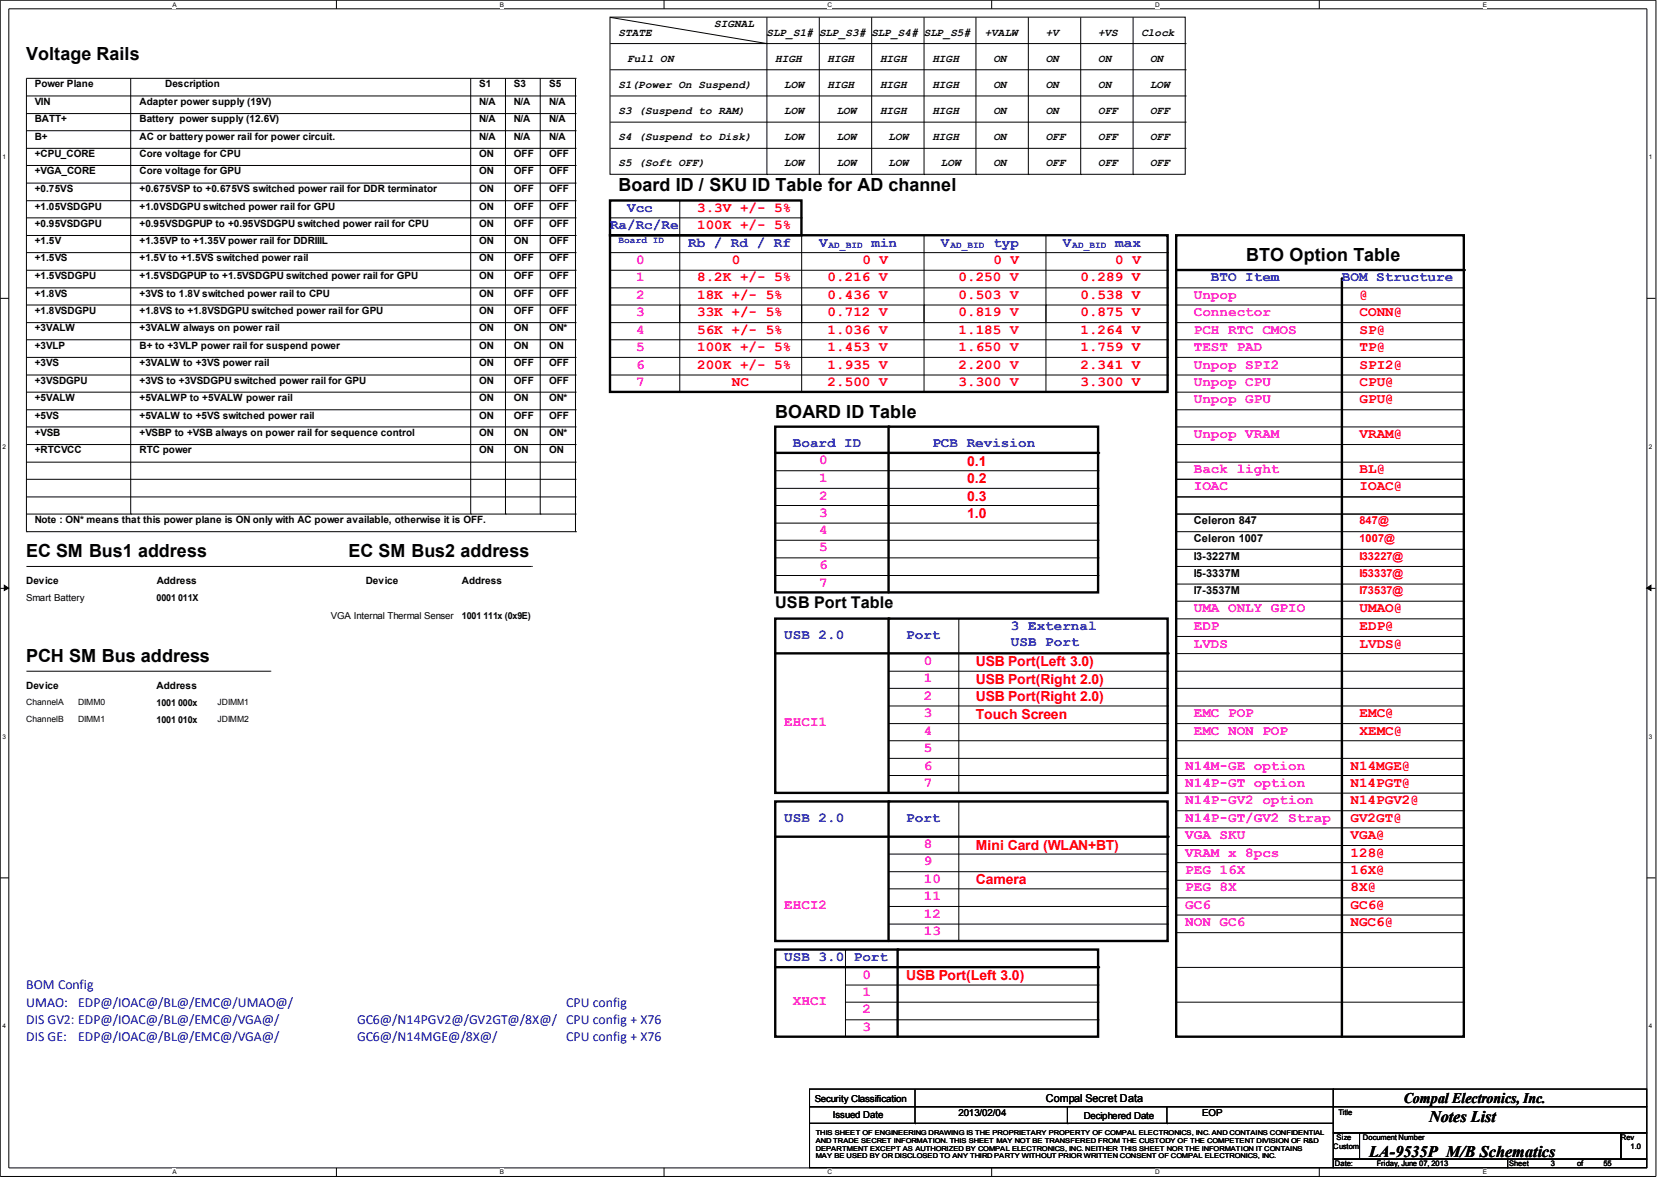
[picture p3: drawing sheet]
<svg xmlns="http://www.w3.org/2000/svg" width="297mm" height="210mm" viewBox="0 0 297 210" stroke-linecap="round" stroke-linejoin="round" font-family="sans-serif">
<defs><g id="words">
<g font-size="3.2">
<text x="4.7" y="10.8">Voltage Rails</text>
<text x="110" y="34">Board ID / SKU ID Table for AD channel</text>
<text x="221.6" y="46.4">BTO Option Table</text>
<text x="137.8" y="74.3">BOARD ID Table</text>
<text x="4.7" y="99.1">EC SM Bus1 address</text>
<text x="62" y="99.1">EC SM Bus2 address</text>
<text x="4.7" y="117.7">PCH SM Bus address</text>
</g>
<g font-size="2.9">
<text x="137.8" y="108">USB Port Table</text>
<text x="254.1" y="199.5">Notes List</text>
<text x="243.4" y="205.7">LA-9535P M/B Schematics</text>
</g>
<text font-size="2.6" x="249.6" y="196.1">Compal Electronics, Inc.</text>
<g font-size="2.5" fill="#00f">
<text x="108.5" y="40.7">Ra/Rc/Re</text>
<text x="111.5" y="37.7">Vcc</text>
<text x="122.3" y="43.9">Rb / Rd / Rf</text>
<text x="145.6" y="43.9">V</text>
<text x="154.9" y="43.9">min</text>
<text x="167.3" y="43.9">V</text>
<text x="176.6" y="43.9">typ</text>
<text x="189" y="43.9">V</text>
<text x="198.3" y="43.9">max</text>
<text x="215.3" y="50">BTO Item</text>
<text x="238.6" y="50">BOM Structure</text>
<text x="141" y="79.5">Board ID</text>
<text x="165.8" y="79.5">PCB Revision</text>
<text x="139.4" y="113.5">USB 2.0</text>
<text x="161.1" y="113.5">Port</text>
<text x="179.8" y="112">3 External</text>
<text x="179.8" y="114.8">USB Port</text>
<text x="139.4" y="146.1">USB 2.0</text>
<text x="161.1" y="146.1">Port</text>
<text x="139.4" y="170.9">USB 3.0</text>
<text x="151.8" y="170.9">Port</text>
<text x="4.7" y="179">UMAO:</text>
<text x="4.7" y="175.9">BOM Config</text>
<text x="13.9" y="179">EDP@/IOAC@/BL@/EMC@/UMAO@/</text>
<text x="100.7" y="179">CPU config</text>
<text x="4.7" y="182.1">DIS GV2: EDP@/IOAC@/BL@/EMC@/VGA@/</text>
<text x="4.7" y="185.2">DIS GE:</text>
<text x="13.9" y="185.2">EDP@/IOAC@/BL@/EMC@/VGA@/</text>
<text x="63.5" y="182.1">GC6@/N14PGV2@/GV2GT@/8X@/ CPU config + X76</text>
<text x="63.5" y="185.2">GC6@/N14MGE@/8X@/</text>
<text x="100.7" y="185.2">CPU config + X76</text>
</g>
<g font-size="2.5" fill="#f00">
<text x="124" y="37.7">3.3V +/- 5%</text>
<text x="124" y="40.7">100K +/- 5%</text>
<text x="130.1" y="46.9">0</text>
<text x="153.3" y="46.9">0 V</text>
<text x="176.6" y="46.9">0 V</text>
<text x="198.3" y="46.9">0 V</text>
<text x="124" y="50">8.2K +/- 5%</text>
<text x="124" y="53.2">18K +/- 5%</text>
<text x="147.2" y="50">0.216 V</text>
<text x="147.2" y="53.2">0.436 V</text>
<text x="170.4" y="53.2">0.503 V</text>
<text x="170.4" y="50">0.250 V</text>
<text x="192.1" y="50">0.289 V</text>
<text x="192.1" y="53.2">0.538 V</text>
<text x="241.7" y="53.2">@</text>
<text x="124" y="56.2">33K +/- 5%</text>
<text x="124" y="59.4">56K +/- 5%</text>
<text x="147.2" y="56.2">0.712 V</text>
<text x="147.2" y="59.4">1.036 V</text>
<text x="170.4" y="56.2">0.819 V</text>
<text x="170.4" y="59.4">1.185 V</text>
<text x="192.1" y="59.4">1.264 V</text>
<text x="192.1" y="56.2">0.875 V</text>
<text x="241.7" y="56.2">CONN@</text>
<text x="241.7" y="59.4">SP@</text>
<text x="124" y="62.4">100K +/- 5%</text>
<text x="124" y="65.5">200K +/- 5%</text>
<text x="147.2" y="62.4">1.453 V</text>
<text x="147.2" y="65.5">1.935 V</text>
<text x="170.4" y="65.5">2.200 V</text>
<text x="170.4" y="62.4">1.650 V</text>
<text x="192.1" y="62.4">1.759 V</text>
<text x="192.1" y="65.5">2.341 V</text>
<text x="241.7" y="62.4">TP@</text>
<text x="241.7" y="65.5">SPI2@</text>
<text x="130.1" y="68.7">NC</text>
<text x="147.2" y="68.7">2.500 V</text>
<text x="170.4" y="68.7">3.300 V</text>
<text x="192.1" y="68.7">3.300 V</text>
<text x="241.7" y="68.7">CPU@</text>
<text x="241.7" y="71.7">GPU@</text>
<text x="241.7" y="77.9">VRAM@</text>
<text x="172" y="82.8">0.1</text>
<text x="172" y="85.9">0.2</text>
<text x="172" y="89.1">0.3</text>
<text x="241.7" y="87.2">IOAC@</text>
<text x="241.7" y="84.2">BL@</text>
<text x="172" y="92.1">1.0</text>
<text x="241.7" y="108.9">UMAO@</text>
<text x="241.7" y="112">EDP@</text>
<text x="173.5" y="118.4">USB Port(Left 3.0)</text>
<text x="241.7" y="115.1">LVDS@</text>
<text x="173.5" y="121.6">USB Port(Right 2.0)</text>
<text x="173.5" y="124.6">USB Port(Right 2.0)</text>
<text x="173.5" y="127.8">Touch Screen</text>
<text x="241.7" y="130.6">XEMC@</text>
<text x="241.7" y="127.5">EMC@</text>
<text x="240.1" y="136.8">N14MGE@</text>
<text x="240.1" y="143">N14PGV2@</text>
<text x="240.1" y="139.9">N14PGT@</text>
<text x="240.1" y="146.1">GV2GT@</text>
<text x="240.1" y="149.2">VGA@</text>
<text x="173.5" y="151">Mini Card (WLAN+BT)</text>
<text x="240.1" y="152.3">128@</text>
<text x="240.1" y="155.4">16X@</text>
<text x="173.5" y="157.2">Camera</text>
<text x="240.1" y="161.6">GC6@</text>
<text x="240.1" y="158.5">8X@</text>
<text x="240.1" y="164.7">NGC6@</text>
<text x="161.1" y="174.2">USB Port(Left 3.0)</text>
</g>
<g font-size="2.5" fill="#f0f">
<text x="113.1" y="46.9">0</text>
<text x="113.1" y="50">1</text>
<text x="113.1" y="53.2">2</text>
<text x="212.3" y="53.2">Unpop</text>
<text x="113.1" y="56.2">3</text>
<text x="113.1" y="59.4">4</text>
<text x="212.3" y="56.2">Connector</text>
<text x="212.3" y="59.4">PCH RTC CMOS</text>
<text x="113.1" y="62.4">5</text>
<text x="113.1" y="65.5">6</text>
<text x="212.3" y="62.4">TEST PAD</text>
<text x="212.3" y="65.5">Unpop SPI2</text>
<text x="113.1" y="68.7">7</text>
<text x="212.3" y="68.7">Unpop CPU</text>
<text x="212.3" y="71.7">Unpop GPU</text>
<text x="212.3" y="77.9">Unpop VRAM</text>
<text x="145.6" y="82.5">0</text>
<text x="145.6" y="85.7">1</text>
<text x="145.6" y="88.8">2</text>
<text x="212.3" y="87.2">IOAC</text>
<text x="212.3" y="84.2">Back light</text>
<text x="145.6" y="91.9">3</text>
<text x="145.6" y="95">4</text>
<text x="145.6" y="98">5</text>
<text x="145.6" y="101.2">6</text>
<text x="145.6" y="104.3">7</text>
<text x="212.3" y="108.9">UMA ONLY GPIO</text>
<text x="212.3" y="112">EDP</text>
<text x="164.3" y="118.2">0</text>
<text x="212.3" y="115.1">LVDS</text>
<text x="164.3" y="121.3">1</text>
<text x="164.3" y="124.4">2</text>
<text x="139.4" y="129">EHCI1</text>
<text x="164.3" y="127.5">3</text>
<text x="164.3" y="130.6">4</text>
<text x="212.3" y="130.6">EMC NON POP</text>
<text x="212.3" y="127.5">EMC POP</text>
<text x="164.3" y="133.7">5</text>
<text x="164.3" y="136.8">6</text>
<text x="210.7" y="136.8">N14M-GE option</text>
<text x="164.3" y="139.9">7</text>
<text x="210.7" y="143">N14P-GV2 option</text>
<text x="210.7" y="139.9">N14P-GT option</text>
<text x="210.7" y="146.1">N14P-GT/GV2 Strap</text>
<text x="210.7" y="149.2">VGA SKU</text>
<text x="164.3" y="150.8">8</text>
<text x="164.3" y="153.8">9</text>
<text x="210.7" y="152.3">VRAM x 8pcs</text>
<text x="210.7" y="155.4">PEG 16X</text>
<text x="139.4" y="161.6">EHCI2</text>
<text x="164.3" y="157">10</text>
<text x="164.3" y="160">11</text>
<text x="210.7" y="161.6">GC6</text>
<text x="210.7" y="158.5">PEG 8X</text>
<text x="164.3" y="163.2">12</text>
<text x="164.3" y="166.3">13</text>
<text x="210.7" y="164.7">NON GC6</text>
<text x="153.3" y="174">0</text>
<text x="141" y="178.6">XHCI</text>
<text x="153.3" y="177.1">1</text>
<text x="153.3" y="180.2">2</text>
<text x="153.3" y="183.3">3</text>
</g>
<g font-size="1.9">
<text x="127" y="4.7">SIGNAL</text>
<text x="110" y="6.4">STATE</text>
<text x="111.5" y="11">Full ON</text>
<text x="136.3" y="6.3">SLP_S1# SLP_S3# SLP_S4# SLP_S5#</text>
<text x="137.8" y="11">HIGH</text>
<text x="147.2" y="11">HIGH</text>
<text x="156.5" y="11">HIGH</text>
<text x="165.8" y="11">HIGH</text>
<text x="175.1" y="6.3">+VALW</text>
<text x="176.6" y="11">ON</text>
<text x="185.9" y="6.3">+V</text>
<text x="185.9" y="11">ON</text>
<text x="195.2" y="6.3">+VS</text>
<text x="195.2" y="11">ON</text>
<text x="202.9" y="6.3">Clock</text>
<text x="204.5" y="11">ON</text>
<text x="110" y="15.6">S1(Power On Suspend)</text>
<text x="139.4" y="15.6">LOW</text>
<text x="147.2" y="15.6">HIGH</text>
<text x="156.5" y="15.6">HIGH</text>
<text x="165.8" y="15.6">HIGH</text>
<text x="176.6" y="15.6">ON</text>
<text x="185.9" y="15.6">ON</text>
<text x="195.2" y="15.6">ON</text>
<text x="204.5" y="15.6">LOW</text>
<text x="110" y="20.2">S3 (Suspend to RAM)</text>
<text x="139.4" y="20.2">LOW</text>
<text x="148.8" y="20.2">LOW</text>
<text x="156.5" y="20.2">HIGH</text>
<text x="165.8" y="20.2">HIGH</text>
<text x="176.6" y="20.2">ON</text>
<text x="185.9" y="20.2">ON</text>
<text x="195.2" y="20.2">OFF</text>
<text x="204.5" y="20.2">OFF</text>
<text x="110" y="24.9">S4 (Suspend to Disk)</text>
<text x="110" y="29.5">S5 (Soft OFF)</text>
<text x="139.4" y="29.5">LOW</text>
<text x="139.4" y="24.9">LOW</text>
<text x="148.8" y="29.5">LOW</text>
<text x="148.8" y="24.9">LOW</text>
<text x="158" y="29.5">LOW</text>
<text x="158" y="24.9">LOW</text>
<text x="165.8" y="24.9">HIGH</text>
<text x="167.3" y="29.5">LOW</text>
<text x="176.6" y="24.9">ON</text>
<text x="176.6" y="29.5">ON</text>
<text x="185.9" y="24.9">OFF</text>
<text x="185.9" y="29.5">OFF</text>
<text x="195.2" y="24.9">OFF</text>
<text x="195.2" y="29.5">OFF</text>
<text x="204.5" y="24.9">OFF</text>
<text x="204.5" y="29.5">OFF</text>
<text x="212.3" y="93.2">Celeron 847</text>
<text x="212.3" y="99.5">I3-3227M</text>
<text x="212.3" y="96.4">Celeron 1007</text>
<text x="212.3" y="102.5">I5-3337M</text>
<text x="212.3" y="105.7">I7-3537M</text>
<text x="185.9" y="195.9">Compal Secret Data</text>
</g>
<g font-size="1.9" fill="#f00">
<text x="241.7" y="93.2">847@</text>
<text x="241.7" y="99.5">I33227@</text>
<text x="241.7" y="96.4">1007@</text>
<text x="241.7" y="102.5">I53337@</text>
<text x="241.7" y="105.7">I73537@</text>
</g>
<g font-size="1.8">
<text x="6.2" y="15.5">Power Plane</text>
<text x="29.4" y="15.5">Description</text>
<text x="85.2" y="15.5">S1</text>
<text x="91.4" y="15.5">S3</text>
<text x="97.6" y="15.5">S5</text>
<text x="6.2" y="18.6">VIN</text>
<text x="6.2" y="21.8">BATT+</text>
<text x="24.8" y="18.6">Adapter power supply (19V)</text>
<text x="24.8" y="21.8">Battery power supply (12.6V)</text>
<text x="85.2" y="21.8">N/A</text>
<text x="85.2" y="18.6">N/A</text>
<text x="91.4" y="21.8">N/A</text>
<text x="91.4" y="18.6">N/A</text>
<text x="97.6" y="21.8">N/A</text>
<text x="97.6" y="18.6">N/A</text>
<text x="6.2" y="27.9">+CPU_CORE</text>
<text x="6.2" y="24.8">B+</text>
<text x="24.8" y="24.8">AC or battery power rail for power circuit.</text>
<text x="24.8" y="27.9">Core voltage for CPU</text>
<text x="85.2" y="24.8">N/A</text>
<text x="85.2" y="27.9">ON</text>
<text x="91.4" y="24.8">N/A</text>
<text x="91.4" y="27.9">OFF</text>
<text x="97.6" y="24.8">N/A</text>
<text x="97.6" y="27.9">OFF</text>
<text x="6.2" y="31">+VGA_CORE</text>
<text x="6.2" y="34.1">+0.75VS</text>
<text x="24.8" y="31">Core voltage for GPU</text>
<text x="24.8" y="34.1">+0.675VSP to +0.675VS switched power rail for DDR terminator</text>
<text x="85.2" y="31">ON</text>
<text x="85.2" y="34.1">ON</text>
<text x="91.4" y="31">OFF</text>
<text x="91.4" y="34.1">OFF</text>
<text x="97.6" y="31">OFF</text>
<text x="97.6" y="34.1">OFF</text>
<text x="6.2" y="40.3">+0.95VSDGPU</text>
<text x="6.2" y="37.3">+1.05VSDGPU</text>
<text x="24.8" y="40.3">+0.95VSDGPUP to +0.95VSDGPU switched power rail for CPU</text>
<text x="24.8" y="37.3">+1.0VSDGPU switched power rail for GPU</text>
<text x="85.2" y="37.3">ON</text>
<text x="85.2" y="40.3">ON</text>
<text x="91.4" y="37.3">OFF</text>
<text x="91.4" y="40.3">OFF</text>
<text x="97.6" y="37.3">OFF</text>
<text x="97.6" y="40.3">OFF</text>
<text x="6.2" y="46.5">+1.5VS</text>
<text x="6.2" y="43.4">+1.5V</text>
<text x="24.8" y="46.5">+1.5V to +1.5VS switched power rail</text>
<text x="24.8" y="43.4">+1.35VP to +1.35V power rail for DDRIIIL</text>
<text x="85.2" y="46.5">ON</text>
<text x="85.2" y="43.4">ON</text>
<text x="91.4" y="46.5">OFF</text>
<text x="91.4" y="43.4">ON</text>
<text x="97.6" y="46.5">OFF</text>
<text x="97.6" y="43.4">OFF</text>
<text x="6.2" y="52.8">+1.8VS</text>
<text x="6.2" y="49.6">+1.5VSDGPU</text>
<text x="24.8" y="52.8">+3VS to 1.8V switched power rail to CPU</text>
<text x="24.8" y="49.6">+1.5VSDGPUP to +1.5VSDGPU switched power rail for GPU</text>
<text x="85.2" y="49.6">ON</text>
<text x="85.2" y="52.8">ON</text>
<text x="91.4" y="52.8">OFF</text>
<text x="91.4" y="49.6">OFF</text>
<text x="97.6" y="49.6">OFF</text>
<text x="97.6" y="52.8">OFF</text>
<text x="6.2" y="55.8">+1.8VSDGPU</text>
<text x="6.2" y="58.9">+3VALW</text>
<text x="24.8" y="55.8">+1.8VS to +1.8VSDGPU switched power rail for GPU</text>
<text x="24.8" y="58.9">+3VALW always on power rail</text>
<text x="85.2" y="55.8">ON</text>
<text x="85.2" y="58.9">ON</text>
<text x="91.4" y="55.8">OFF</text>
<text x="91.4" y="58.9">ON</text>
<text x="97.6" y="55.8">OFF</text>
<text x="97.6" y="58.9">ON*</text>
<text x="6.2" y="65.1">+3VS</text>
<text x="6.2" y="62">+3VLP</text>
<text x="24.8" y="62">B+ to +3VLP power rail for suspend power</text>
<text x="24.8" y="65.1">+3VALW to +3VS power rail</text>
<text x="85.2" y="62">ON</text>
<text x="85.2" y="65.1">ON</text>
<text x="91.4" y="62">ON</text>
<text x="91.4" y="65.1">OFF</text>
<text x="97.6" y="65.1">OFF</text>
<text x="97.6" y="62">ON</text>
<text x="6.2" y="71.3">+5VALW</text>
<text x="6.2" y="68.2">+3VSDGPU</text>
<text x="24.8" y="68.2">+3VS to +3VSDGPU switched power rail for GPU</text>
<text x="24.8" y="71.3">+5VALWP to +5VALW power rail</text>
<text x="85.2" y="68.2">ON</text>
<text x="85.2" y="71.3">ON</text>
<text x="91.4" y="68.2">OFF</text>
<text x="91.4" y="71.3">ON</text>
<text x="97.6" y="68.2">OFF</text>
<text x="97.6" y="71.3">ON*</text>
<text x="6.2" y="77.5">+VSB</text>
<text x="6.2" y="74.4">+5VS</text>
<text x="24.8" y="77.5">+VSBP to +VSB always on power rail for sequence control</text>
<text x="24.8" y="74.4">+5VALW to +5VS switched power rail</text>
<text x="85.2" y="77.5">ON</text>
<text x="85.2" y="74.4">ON</text>
<text x="91.4" y="77.5">ON</text>
<text x="91.4" y="74.4">OFF</text>
<text x="97.6" y="77.5">ON*</text>
<text x="97.6" y="74.4">OFF</text>
<text x="6.2" y="80.6">+RTCVCC</text>
<text x="24.8" y="80.6">RTC power</text>
<text x="85.2" y="80.6">ON</text>
<text x="91.4" y="80.6">ON</text>
<text x="97.6" y="80.6">ON</text>
<text x="6.2" y="93">Note : ON* means that this power plane is ON only with AC power available, otherwise it is OFF.</text>
<text x="4.7" y="103.9">Device</text>
<text x="27.9" y="103.9">Address</text>
<text x="65" y="103.9">Device</text>
<text x="82.1" y="103.9">Address</text>
<text x="4.7" y="122.4">Device</text>
<text x="27.9" y="122.4">Address</text>
</g>
<g font-size="1.7" fill="#00f">
<text x="110" y="43.3">Board ID</text>
<text x="147.3" y="44">AD_BID</text>
<text x="169" y="44">AD_BID</text>
<text x="190.7" y="44">AD_BID</text>
</g>
<g font-size="1.7">
<text x="4.7" y="106.9">Smart Battery</text>
<text x="27.9" y="106.9">0001 011X</text>
<text x="58.8" y="110.1">VGA Internal Thermal Senser</text>
<text x="82.1" y="110.1">1001 111x (0x9E)</text>
<text x="27.9" y="125.6">1001 000x</text>
<text x="27.9" y="128.6">1001 010x</text>
<text x="144.9" y="195.9">Security Classification</text>
<text x="148.1" y="198.8">Issued Date</text>
<text x="170.4" y="198.4">2013/02/04</text>
<text x="192.7" y="199">Deciphered Date</text>
<text x="213.8" y="198.4">EOP</text>
</g>
<g font-size="1.5">
<text x="4.7" y="125.4">ChannelA</text>
<text x="13.9" y="125.4">DIMM0</text>
<text x="38.7" y="125.4">JDIMM1</text>
<text x="4.7" y="128.4">ChannelB</text>
<text x="13.9" y="128.4">DIMM1</text>
<text x="38.7" y="128.4">JDIMM2</text>
</g>
<g font-size="1.4">
<text x="237.7" y="202.7">Size</text>
<text x="238" y="198.2">Title</text>
<text x="242.3" y="202.7">Document Number</text>
<text x="288.2" y="202.7">Rev</text>
<text x="237.1" y="204.2">Custom</text>
<text x="237.3" y="207.3">Date:</text>
<text x="244.8" y="207.3">Friday, June 07, 2013</text>
<text x="268.3" y="207.3">Sheet</text>
<text x="275.8" y="207.3">3</text>
<text x="280.4" y="207.3">of</text>
<text x="285.1" y="207.3">55</text>
<text x="289.9" y="204.2">1.0</text>
</g>
<g font-size="1.2">
<text x="145" y="201.8">THIS SHEET OF ENGINEERING DRAWING IS THE PROPRIETARY PROPERTY OF COMPAL ELECTRONICS, INC. AND CONTAINS CONFIDENTIAL</text>
<text x="145" y="203.2">AND TRADE SECRET INFORMATION. THIS SHEET MAY NOT BE TRANSFERED FROM THE CUSTODY OF THE COMPETENT DIVISION OF R&amp;D</text>
<text x="145" y="204.6">DEPARTMENT EXCEPT AS AUTHORIZED BY COMPAL ELECTRONICS, INC. NEITHER THIS SHEET NOR THE INFORMATION IT CONTAINS</text>
<text x="145" y="205.9">MAY BE USED BY OR DISCLOSED TO ANY THIRD PARTY WITHOUT PRIOR WRITTEN CONSENT OF COMPAL ELECTRONICS, INC.</text>
</g>
<g font-size="1.1">
<text x="30.6" y="1.2">A</text>
<text x="88.9" y="1.2">B</text>
<text x="147.1" y="1.2">C</text>
<text x="205.4" y="1.2">D</text>
<text x="263.6" y="1.2">E</text>
<text x=".4" y="28.3">1</text>
<text x="293.2" y="28.3">1</text>
<text x=".4" y="79.8">2</text>
<text x="293.2" y="79.8">2</text>
<text x=".4" y="131.3">3</text>
<text x="293.2" y="131.3">3</text>
<text x=".4" y="182.8">4</text>
<text x="293.2" y="182.8">4</text>
<text x="30.6" y="208.8">A</text>
<text x="88.9" y="208.8">B</text>
<text x="147.1" y="208.8">C</text>
<text x="205.4" y="208.8">D</text>
<text x="263.6" y="208.8">E</text>
</g>
</g></defs>
<path d="M0 0h294.4v209.2h-294.4zM1.6 1.6h291.2v206h-291.2z" fill="none" stroke="#000" stroke-width=".18"/>
<g fill="#fff">
<path d="M30.6 .2h.6v1.2h-.6z"/>
<path d="M30.6 207.8h.6v1.2h-.6z"/>
</g>
<path d="M59.8 0v1.6M59.8 207.6v1.6" fill="none" stroke="#000" stroke-width=".18"/>
<g fill="#fff">
<path d="M88.9 .2h.7v1.2h-.7z"/>
<path d="M88.9 207.8h.7v1.2h-.7z"/>
</g>
<path d="M118.1 0v1.6M118.1 207.6v1.6" fill="none" stroke="#000" stroke-width=".18"/>
<g fill="#fff">
<path d="M147.2 .2h.7v1.2h-.7z"/>
<path d="M147.2 207.8h.7v1.2h-.7z"/>
</g>
<path d="M176.3 0v1.6M176.3 207.6v1.6" fill="none" stroke="#000" stroke-width=".18"/>
<g fill="#fff">
<path d="M205.4 .2h.8v1.2h-.8z"/>
<path d="M205.4 207.8h.8v1.2h-.8z"/>
</g>
<path d="M234.6 0v1.6M234.6 207.6v1.6" fill="none" stroke="#000" stroke-width=".18"/>
<g fill="#fff">
<path d="M263.7 .2h.6v1.2h-.6z"/>
<path d="M263.7 207.8h.6v1.2h-.6z"/>
<path d="M.4 27.3h.6v1.2h-.6z"/>
<path d="M293.2 27.3h.6v1.2h-.6z"/>
<path d="M.4 78.7h.6v1.3h-.6z"/>
<path d="M293.2 78.7h.6v1.3h-.6z"/>
</g>
<path d="M0 53h1.6M292.8 53h1.5" fill="none" stroke="#000" stroke-width=".18"/>
<g fill="#fff">
<path d="M.4 130.3h.6v1.3h-.6z"/>
<path d="M293.2 130.3h.6v1.3h-.6z"/>
</g>
<path d="M0 104.6h1.6M292.8 104.6h1.5" fill="none" stroke="#000" stroke-width=".18"/>
<path d="M.8 104.1l.7 .5-.7 .4zM292.8 104.6l.7-.5v.9z" fill="#000" stroke="#000" stroke-width=".18"/>
<g fill="#fff">
<path d="M.4 181.8h.6v1.2h-.6z"/>
<path d="M293.2 181.8h.6v1.2h-.6z"/>
</g>
<g fill="none" stroke="#000" stroke-width=".18">
<path d="M4.7 17.1h97.6M23.2 13.9v77.5M83.7 13.9v77.5M89.9 13.9v77.5M96.1 13.9v77.5M102.3 17.1h.1M102.3 13.9h.1M102.3 13.9h-97.6v80.6M102.3 13.9v80.6M108.5 3h102.2v28h-102.2zM108.5 7.7h102.3M108.5 12.4h102.3"/>
<path d="M108.5 17.1h102.3M108.5 3.1l27.9 4.6M136.4 7.7h.1M136.4 3.1v27.9M145.7 3.1v27.9M155 3.1v27.9M164.3 3.1v27.9M173.5 3.1v27.9M182.8 3.1v27.9M192.2 3.1v27.9M201.5 3.1v27.9M210.8 7.7h.1"/>
<path d="M210.8 12.4h.1M210.8 17.1h.1M4.7 26.4h97.6M4.7 20.2h97.6M4.7 29.4h97.6M4.7 32.6h97.6M4.7 38.7h97.6M4.7 35.7h97.6M4.7 23.2h97.6M102.3 20.2h.1M102.3 26.4h.1M102.3 29.4h.1"/>
<path d="M102.3 32.6h.1M102.3 38.7h.1M102.3 35.7h.1M102.3 23.2h.1M108.5 21.7h102.3M108.5 26.4h102.3M108.5 38.7h34M120.9 35.7h.1M120.9 35.7v34M136.4 31h.1M142.5 38.7h.1M145.7 31h.1"/>
<path d="M155 31h.1M164.3 31h.1M173.5 31h.1M182.8 31h.1M192.2 31h.1M201.5 31h.1M210.8 21.7h.1M210.8 26.4h.1M4.7 41.9h97.6M4.7 44.9h97.6M4.7 48h97.6M4.7 51.2h97.6"/>
<path d="M4.7 57.4h97.6M4.7 54.2h97.6M102.3 41.9h.1M102.3 44.9h.1M102.3 48h.1M102.3 51.2h.1M102.3 57.4h.1M102.3 54.2h.1M108.5 44.9h99.1M108.5 48h99.1M108.5 51.2h99.1M108.5 57.4h99.1"/>
<path d="M108.5 54.2h99.1M120.9 54.2h.1M142.5 57.4h.1M142.5 41.9v27.8M164.3 41.9h.1M164.3 54.2h.1M164.3 41.9v27.8M186 41.9h.1M186 54.2h.1M186 41.9v27.8M207.6 44.9h.1M207.6 48h.1"/>
<path d="M207.6 51.2h.1M207.6 54.2h.1M207.6 57.4h.1M209.2 51.2h51.1M209.2 57.4h51.1M209.2 54.2h51.1M260.3 51.2h.1M260.3 54.2h.1M260.3 57.4h.1M4.7 60.4h97.6M4.7 63.5h97.6M4.7 69.7h97.6"/>
<path d="M4.7 72.9h97.6M4.7 75.9h97.6M4.7 79h97.6M4.7 66.7h97.6M102.3 60.4h.1M102.3 63.5h.1M102.3 69.7h.1M102.3 72.9h.1M102.3 75.9h.1M102.3 79h.1M102.3 66.7h.1M108.5 60.4h99.1"/>
<path d="M108.5 63.5h99.1M108.5 66.7h99.1M142.5 69.7h.1M207.6 60.4h.1M207.6 63.5h.1M207.6 66.7h.1M209.2 60.4h51.1M209.2 63.5h51.1M209.2 69.7h51.1M209.2 72.9h51.1M209.2 75.9h51.1M209.2 79h51.1"/>
<path d="M209.2 66.7h51.1M260.3 60.4h.1M260.3 63.5h.1M260.3 66.7h.1M260.3 69.7h.1M260.3 72.9h.1M260.3 75.9h.1M260.3 79h.1M4.7 94.5h.1M4.7 82.2h97.6M4.7 85.2h97.6M4.7 88.3h97.6"/>
<path d="M4.7 91.4h97.6M4.7 94.5h97.6M23.2 91.4h.1M83.7 91.4h.1M89.9 91.4h.1M96.1 91.4h.1M102.3 82.2h.1M102.3 85.2h.1M102.3 88.3h.1M102.3 91.4h.1M102.3 94.5h.1M137.9 99.2h57.4"/>
<path d="M137.9 93h57.4M137.9 83.7h57.4M137.9 96.1h57.4M137.9 89.9h57.4M137.9 86.8h57.4M195.3 99.2h.1M195.3 93h.1M195.3 83.7h.1M195.3 96.1h.1M195.3 89.9h.1M195.3 86.8h.1M209.2 82.2h51.1"/>
<path d="M209.2 85.2h51.1M209.2 88.3h51.1M209.2 91.4h51.1M209.2 94.5h51.1M209.2 97.7h51.1M260.3 91.4h.1M260.3 85.2h.1M260.3 88.3h.1M260.3 94.5h.1M260.3 97.7h.1M260.3 82.2h.1M4.7 100.7h89.8"/>
<path d="M4.7 119.3h43.3M48 119.3h.1M94.5 100.7h.1M137.9 102.3h57.4M158 119.3h49.6M170.5 110h.1M170.5 110v31M195.3 102.3h.1M207.6 119.3h.1M209.2 100.7h51.1M209.2 119.3h51.1M209.2 103.8h51.1"/>
<path d="M209.2 106.9h51.1M209.2 110h51.1M209.2 113.2h51.1M209.2 116.2h51.1M260.3 103.8h.1M260.3 106.9h.1M260.3 110h.1M260.3 113.2h.1M260.3 116.2h.1M260.3 119.3h.1M260.3 100.7h.1M158 122.4h49.6"/>
<path d="M158 125.5h49.6M158 128.7h49.6M158 131.7h49.6M158 134.8h49.6M158 137.9h49.6M207.6 122.4h.1M207.6 125.5h.1M207.6 128.7h.1M207.6 131.7h.1M207.6 134.8h.1M207.6 137.9h.1M209.2 122.4h51.1"/>
<path d="M209.2 125.5h51.1M209.2 128.7h51.1M209.2 131.7h51.1M209.2 134.8h51.1M209.2 137.9h51.1M260.3 122.4h.1M260.3 125.5h.1M260.3 128.7h.1M260.3 131.7h.1M260.3 137.9h.1M260.3 134.8h.1M0 156.1h1.6"/>
<path d="M158 155h49.6M158 158h49.6M158 151.8h49.6M170.5 142.5h.1M170.5 142.5v24.8M207.6 155h.1M207.6 158h.1M207.6 151.8h.1M209.2 150.3h51.1M209.2 141h51.1M209.2 144.1h51.1M209.2 147.2h51.1"/>
<path d="M209.2 153.4h51.1M209.2 156.5h51.1M209.2 159.6h51.1M260.3 150.3h.1M260.3 141h.1M260.3 144.1h.1M260.3 147.2h.1M260.3 153.4h.1M260.3 156.5h.1M260.3 159.6h.1M292.8 156.1h1.5M150.3 168.9h.1"/>
<path d="M150.3 178.2h45M150.3 175.1h45M150.3 168.9v15.5M158 161.2h49.6M158 164.3h49.6M158 167.3h49.6M195.3 175.1h.1M195.3 178.2h.1M207.6 161.2h.1M207.6 164.3h.1M207.6 167.3h.1M209.2 162.7h51.1"/>
<path d="M209.2 178.2h51.1M209.2 172h51.1M209.2 165.8h51.1M260.3 162.7h.1M260.3 178.2h.1M260.3 172h.1M260.3 165.8h.1M143.9 193.6h93.2v3.2h-93.2zM143.9 196.8h93.2v2.9h-93.2zM143.9 199.7h93.2v7.9h-93.2zM150.3 181.3h45M162.7 196.8h.1"/>
<path d="M162.7 199.8h.1M162.7 193.7v6.1M189.8 199.8h.1M189.8 196.8v3M195.3 181.3h.1M207.5 199.8h.1M207.5 196.8v3M237.1 193.6h55.7v3.2h-55.7zM237.1 196.8h55.7v4.6h-55.7zM237.1 201.4h4.6v4.7h-4.6zM237.1 206.1h31v1.5h-31zM241.7 201.4h46.5v4.7h-46.5z"/>
<path d="M268.1 206.1h24.7v1.5h-24.7zM288.2 201.4h4.6v4.7h-4.6z"/>
</g>
<g fill="none" stroke="#000" stroke-width=".42">
<path d="M108.5 35.6h34v6.2h-34zM108.5 41.8h99.1v27.9h-99.1zM209.1 41.8h51.2v142.5h-51.2zM209.1 48h51.2M238.6 49.5v134.8M137.8 75.9h57.4v29.4h-57.4zM158 75.9v29.4M137.8 80.5h57.4M137.8 110h69.8v31h-69.8zM137.8 116.2h69.8M158 110v31M137.8 142.5h69.8v24.8h-69.8z"/>
<path d="M137.8 148.8h69.8M158 142.5v24.8M137.8 168.8h57.4v15.5h-57.4zM137.8 172h57.4M159.6 168.8v15.5"/>
</g>
<g fill="#000">
<circle cx="238.6" cy="49.5" r=".21"/>
<circle cx="260.3" cy="48" r=".21"/>
<circle cx="158" cy="75.9" r=".21"/>
<circle cx="195.2" cy="80.5" r=".21"/>
<circle cx="158" cy="110" r=".21"/>
<circle cx="207.6" cy="116.2" r=".21"/>
<circle cx="158" cy="142.5" r=".21"/>
<circle cx="207.6" cy="148.8" r=".21"/>
<circle cx="159.6" cy="168.8" r=".21"/>
<circle cx="195.2" cy="172" r=".21"/>
</g>
<use href="#words"/>
</svg>
